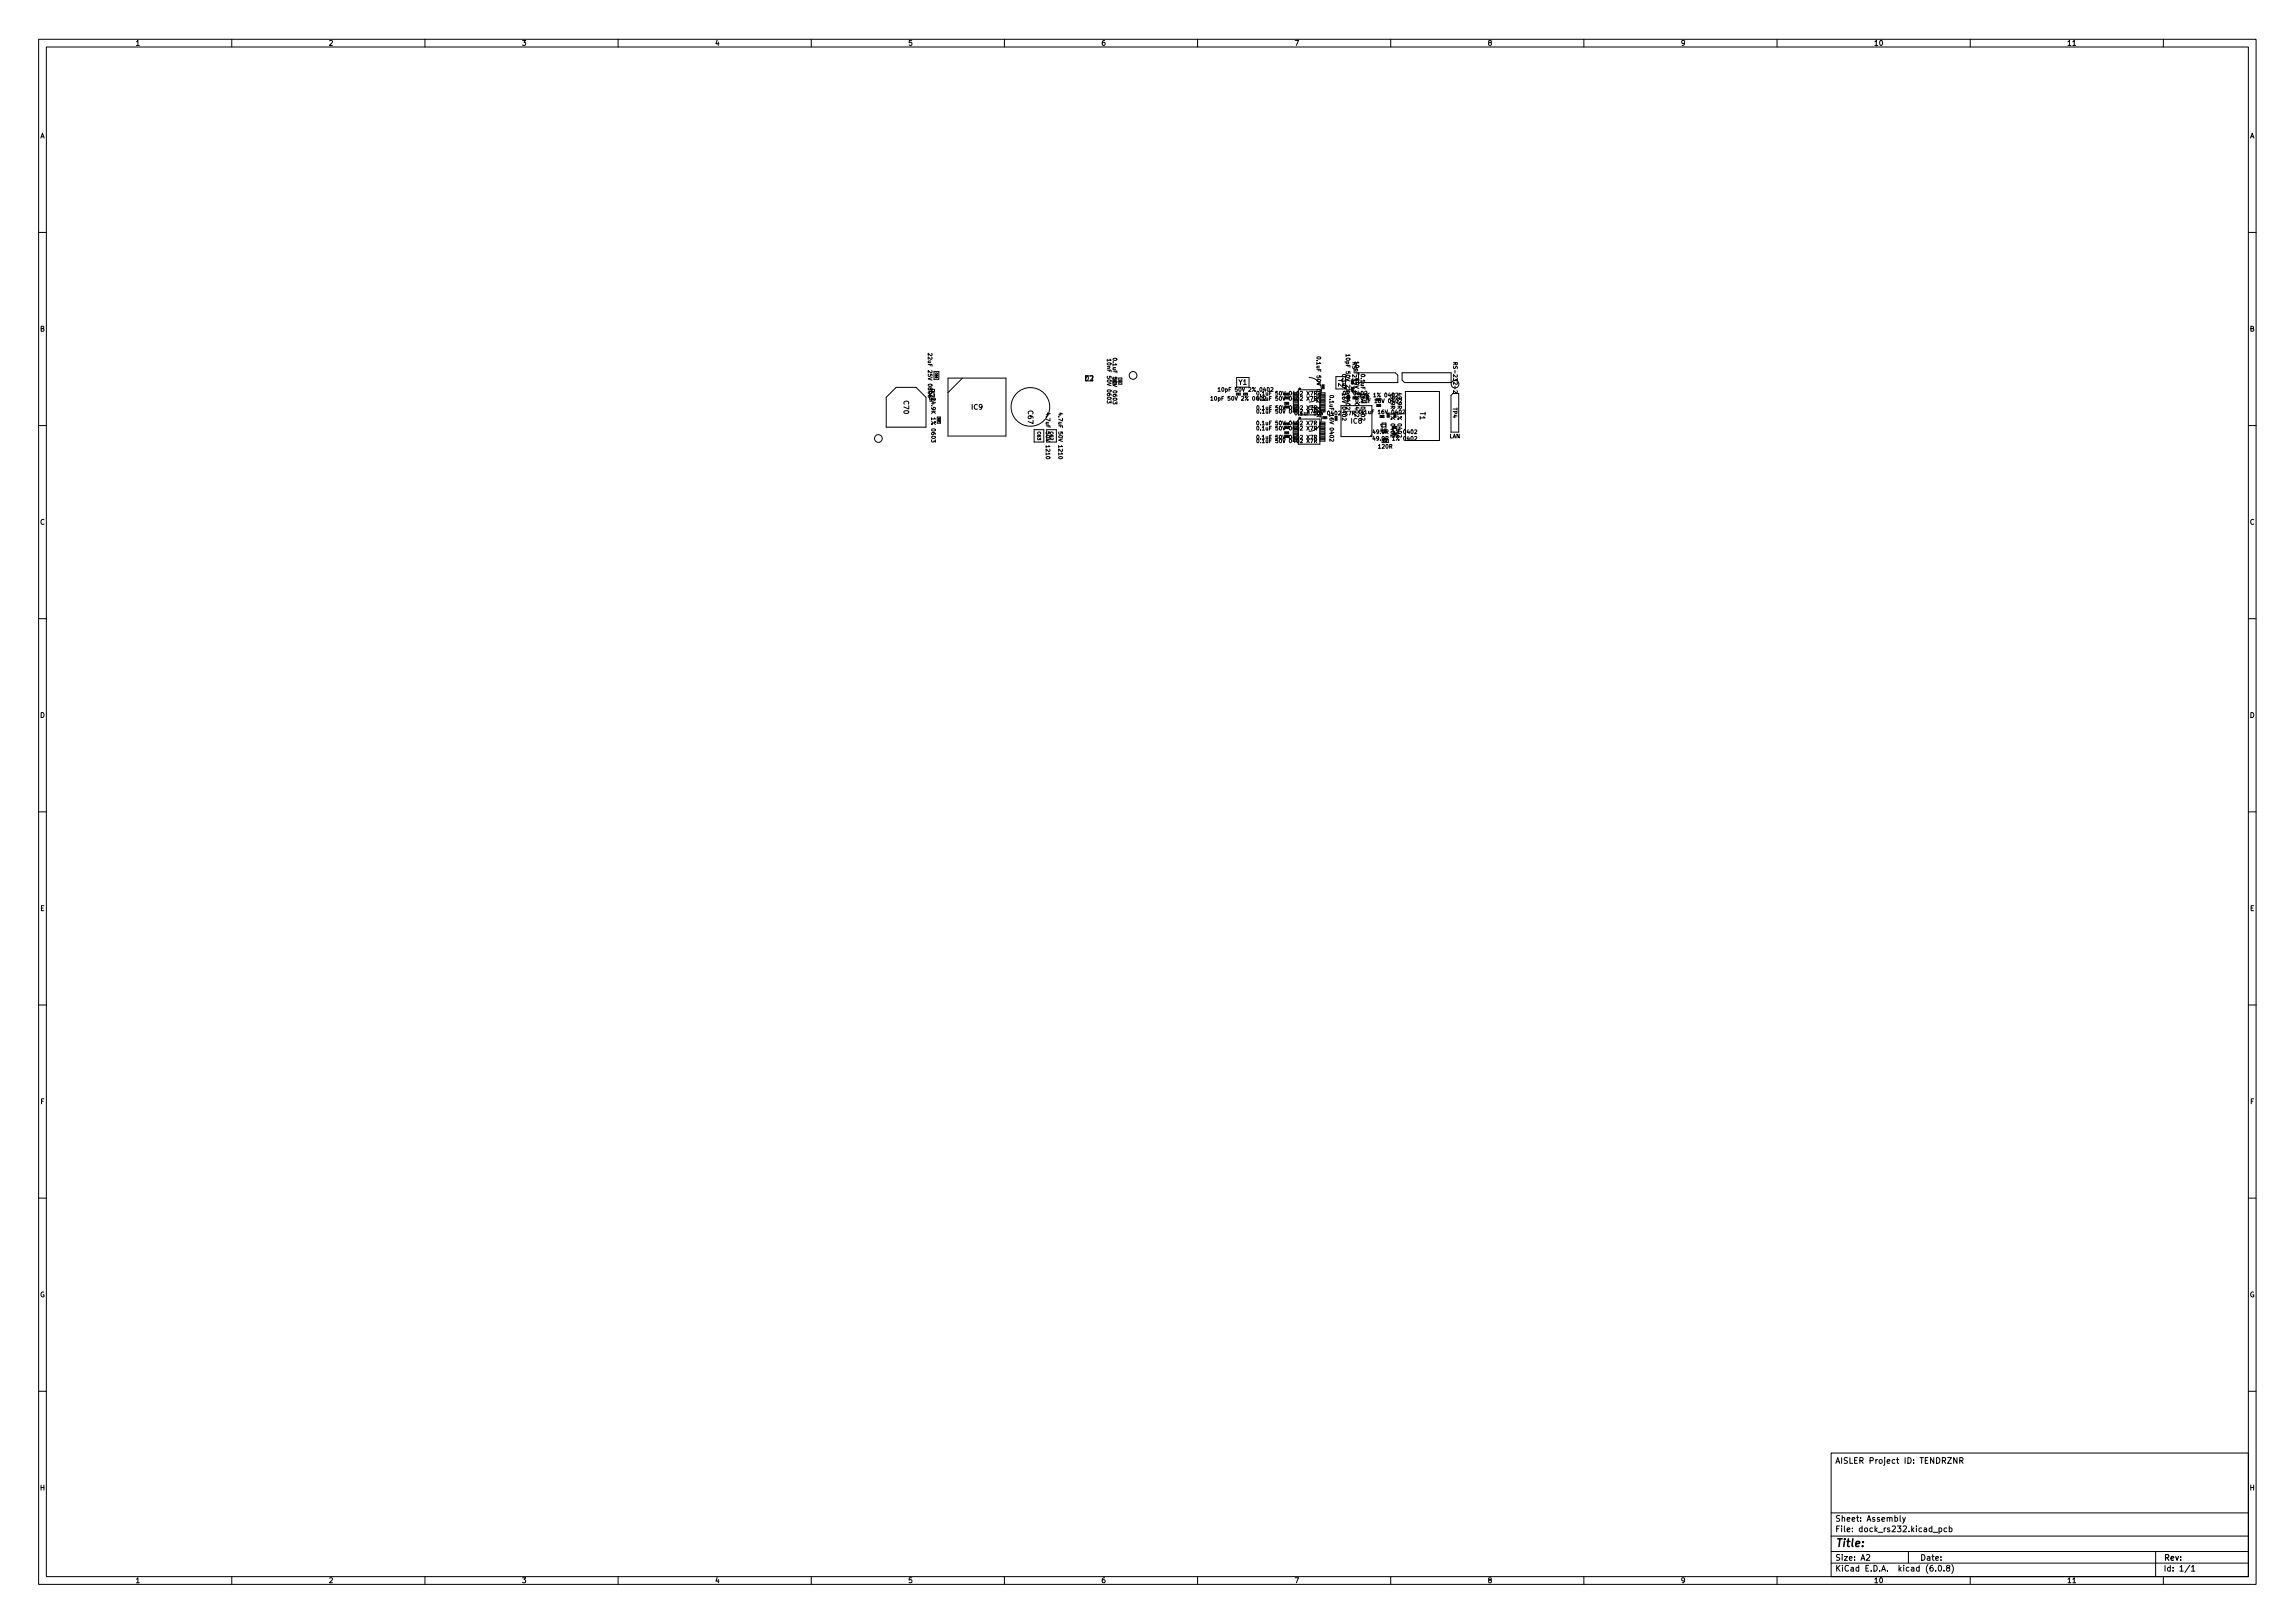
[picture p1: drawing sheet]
<svg xmlns="http://www.w3.org/2000/svg" width="594mm" height="420mm" viewBox="0 0 594 420" stroke-linecap="round" stroke-linejoin="round" font-family="sans-serif">
<defs><g id="words">
<text font-size="2.8" x="475" y="400.5">Title:</text>
<g font-size="2.1">
<text x="475" y="378.9">AISLER Project ID: TENDRZNR</text>
<text x="475" y="393.9">Sheet: Assembly</text>
<text x="475" y="396.6">File: dock_rs232.kicad_pcb</text>
<text x="475" y="406.8">KiCad E.D.A. kicad (6.0.8)</text>
<text x="475" y="404">Size: A2</text>
<text x="497" y="404">Date:</text>
<text x="560" y="404">Rev:</text>
<text x="560" y="406.8">Id: 1/1</text>
</g>
<g font-size="1.8">
<text x="35" y="11.8">1</text>
<text x="85" y="11.8">2</text>
<text x="135" y="11.8">3</text>
<text x="185" y="11.8">4</text>
<text x="235" y="11.8">5</text>
<text x="285" y="11.8">6</text>
<text x="335" y="11.8">7</text>
<text x="385" y="11.8">8</text>
<text x="435" y="11.8">9</text>
<text x="485" y="11.8">10</text>
<text x="535" y="11.8">11</text>
<text x="10.3" y="35.8">A</text>
<text x="582.4" y="35.8">A</text>
<text x="10.3" y="85.8">B</text>
<text x="582.4" y="85.8">B</text>
<text x="240.6" y="100.7" transform="rotate(90 240.6 100.7)">R24</text>
<text x="280.8" y="98.6">D2</text>
<text x="320.6" y="99.6">Y1</text>
<text x="346.4" y="98" transform="rotate(90 346.4 98)">Y2</text>
<text x="233.9" y="103.8" transform="rotate(90 233.9 103.8)">C70</text>
<text x="251.5" y="106">IC9</text>
<text x="266.1" y="106.4" transform="rotate(90 266.1 106.4)">C67</text>
<text x="367.6" y="106.7" transform="rotate(90 367.6 106.7)">T1</text>
<text x="349.8" y="109.7">IC8</text>
<text x="357.4" y="109.6" transform="rotate(90 357.4 109.6)">D1</text>
<text x="10.3" y="135.8">C</text>
<text x="582.4" y="135.8">C</text>
<text x="10.3" y="185.8">D</text>
<text x="582.4" y="185.8">D</text>
<text x="10.4" y="235.8">E</text>
<text x="582.4" y="235.8">E</text>
<text x="10.4" y="285.8">F</text>
<text x="582.5" y="285.8">F</text>
<text x="10.3" y="335.8">G</text>
<text x="582.3" y="335.8">G</text>
<text x="10.3" y="385.8">H</text>
<text x="582.4" y="385.8">H</text>
<text x="35" y="409.8">1</text>
<text x="85" y="409.8">2</text>
<text x="135" y="409.8">3</text>
<text x="185" y="409.8">4</text>
<text x="235" y="409.8">5</text>
<text x="285" y="409.8">6</text>
<text x="335" y="409.8">7</text>
<text x="385" y="409.8">8</text>
<text x="435" y="409.8">9</text>
<text x="485" y="409.8">10</text>
<text x="535" y="409.8">11</text>
</g>
<g font-size="1.4">
<text x="240.2" y="92.4" transform="rotate(90 240.2 92.4)">22uF 25V 0805</text>
<text x="286.6" y="93.9" transform="rotate(90 286.6 93.9)">10nF 50V 0603</text>
<text x="288.1" y="93.7" transform="rotate(90 288.1 93.7)">0.1uF 50V 0603</text>
<text x="340.8" y="93.6" transform="rotate(90 340.8 93.6)">0.1uF 50V 0402 X7R</text>
<text x="348.4" y="92.9" transform="rotate(90 348.4 92.9)">10pF 50V 2% 0402</text>
<text x="350.1" y="94.8" transform="rotate(90 350.1 94.8)">RS-232-1</text>
<text x="350.7" y="94.8" transform="rotate(90 350.7 94.8)">10pF 50V 2% 0402</text>
<text x="376.2" y="94.8" transform="rotate(90 376.2 94.8)">RS-232-2</text>
<text x="316.4" y="101.4">10pF 50V 2% 0402</text>
<text x="336.2" y="101.5">*</text>
<text x="347.4" y="97.9" transform="rotate(90 347.4 97.9)">0.1uF 16V 0402</text>
<text x="352.3" y="97.9" transform="rotate(90 352.3 97.9)">0.1uF 16V 0402</text>
<text x="241.1" y="104" transform="rotate(90 241.1 104)">24.9K 1% 0603</text>
<text x="270.7" y="107.8" transform="rotate(90 270.7 107.8)">4.7uF 50V 1210</text>
<text x="274" y="107.8" transform="rotate(90 274 107.8)">4.7uF 50V 1210</text>
<text x="314.5" y="103.7">10pF 50V 2% 04020.1uF 50V 0402 X7R</text>
<text x="326.5" y="107">0.1uF 50V 0402 X7R</text>
<text x="326.5" y="102.4">0.1uF 50V 0402 X7R</text>
<text x="326.5" y="106.1">0.1uF 50V 0402 X7R</text>
<text x="336.4" y="107.5">0.1uF 50V 0402 X7R</text>
<text x="344.2" y="103.3" transform="rotate(90 344.2 103.3)">0.1uF 16V 0402</text>
<text x="348.1" y="102.3">0R 0402</text>
<text x="351.9" y="104.3">0.1uF 16V 0402</text>
<text x="352.7" y="102.8">12K 1% 0402</text>
<text x="352.8" y="107.2">0.1uF 16V 0402</text>
<text x="360" y="102.7" transform="rotate(90 360 102.7)">49.9R 1% 0402</text>
<text x="361.8" y="102.7" transform="rotate(90 361.8 102.7)">49.9R 1% 0402</text>
<text x="376.1" y="105.6" transform="rotate(90 376.1 105.6)">TP4</text>
<text x="326.5" y="110">0.1uF 50V 0402 X7R</text>
<text x="326.5" y="111.4">0.1uF 50V 0402 X7R</text>
<text x="326.5" y="113.7">0.1uF 50V 0402 X7R</text>
<text x="336.2" y="109.1">*</text>
<text x="356.3" y="112.3">49.9R 1% 0402</text>
<text x="375.2" y="113.4">LAN</text>
<text x="356.3" y="114">49.9R 1% 0402</text>
<text x="356.9" y="116.1">120R</text>
</g>
<g font-size="1.1">
<text x="268.5" y="111.8" transform="rotate(90 268.5 111.8)">C63</text>
<text x="271.8" y="111.8" transform="rotate(90 271.8 111.8)">C62</text>
</g>
<text font-size=".7" x="242.1" y="96.5" transform="rotate(90 242.1 96.5)">C66</text>
<g font-size=".6">
<text x="288.3" y="98.3" transform="rotate(90 288.3 98.3)">C1</text>
<text x="289.8" y="98.3" transform="rotate(90 289.8 98.3)">C2</text>
<text x="242.8" y="108.3" transform="rotate(90 242.8 108.3)">R27</text>
<text x="358.1" y="114.4">FL1</text>
</g>
<g font-size=".4">
<text x="350.4" y="103.1">R36</text>
<text x="356.6" y="103.6">R35</text>
<text x="359.2" y="107.1" transform="rotate(90 359.2 107.1)">R39</text>
<text x="361" y="107.1" transform="rotate(90 361 107.1)">R40</text>
<text x="360.7" y="112.5">R38</text>
<text x="360.7" y="110.8">R37</text>
</g>
<g font-size=".3">
<text x="342.4" y="99.8" transform="rotate(90 342.4 99.8)">C56</text>
<text x="349.9" y="98.6" transform="rotate(90 349.9 98.6)">C42</text>
<text x="349.9" y="100.4" transform="rotate(90 349.9 100.4)">C41</text>
<text x="320.3" y="102.1">C6</text>
<text x="322.2" y="102.2">C7</text>
<text x="332.8" y="102.2">C58</text>
<text x="332.8" y="105.5">C57</text>
<text x="332.8" y="103.1">C55</text>
<text x="332.8" y="104.5">C59</text>
<text x="345.7" y="108" transform="rotate(90 345.7 108)">C39</text>
<text x="349" y="102.6" transform="rotate(90 349 102.6)">C38</text>
<text x="353.8" y="102.5" transform="rotate(90 353.8 102.5)">C53</text>
<text x="356.6" y="105.1">C48</text>
<text x="357.4" y="108">C51</text>
<text x="332.7" y="110.8">C29</text>
<text x="332.8" y="109.9">C32</text>
<text x="332.8" y="112.2">C33</text>
<text x="332.8" y="113.1">C31</text>
<text x="342.6" y="108.3">C30</text>
</g>
</g></defs>
<g fill="none" stroke="#000" stroke-width=".26">
<path d="M10 10.2h574v400h-574zM12 12.2h570v396h-570zM60 10.2v2M110 10.2v2M160 10.2v2M210 10.2v2M260 10.2v2M310 10.2v2M360 10.2v2M410 10.2v2M460 10.2v2M510 10.2v2"/>
<path d="M536.6 11.8h.7M560 10.2v2M10 60.2h2M582 60.2h2M241.2 91.5l.1 .4-.3 .2-.7-.7v.7M241.8 96.2h1.2v2h-1.2zM245.4 97.9h15v15h-15zM249.1 97.9l-3.7 3.7M286.6 93v.5M287.3 93l.3 .3h-1M288.2 92.8a.48 .48 0 0 1 .6-.1 .48 .48 0 0 1 .3 .5 .49 .49 0 0 1-.6 .2 .49 .49 0 0 1-.3-.5zM289.6 97.9h.8v1.6h-.8z"/>
<path d="M320.1 97.7h3.2v2.5h-3.2M338.9 97.7a3.2 3.2 0 0 1 3.2 3.2 3.2 3.2 0 0 1-3.2 3.2M340.9 92.5a.49 .49 0 0 1 .6-.2 .49 .49 0 0 1 .3 .5 .49 .49 0 0 1-.5 .2 .49 .49 0 0 1-.4-.5zM342.2 99.6h.5v1h-.5M345.8 97.5v3.2M347.5 97.1a.49 .49 0 0 1 .6-.2 .49 .49 0 0 1 .3 .5 .49 .49 0 0 1-.5 .2 .49 .49 0 0 1-.4-.5zM348.3 97.5v3.2M348.4 91.8v.5M349.2 91.8l.2 .2h-1M350.2 93.9h1l-.1 .5h-.4l-.1-.5M350.6 94.1l-.4 .4M350.8 93.6v.6"/>
<path d="M351.5 93.6l.3 .3h-1M351.7 96.5h9.5l.6 .6v1.9h-10.1zM352.4 97.1a.49 .49 0 0 1 .5-.2 .49 .49 0 0 1 .4 .5 .49 .49 0 0 1-.6 .2 .49 .49 0 0 1-.3-.5zM362.9 96.5h12.7v2.5h-12l-.7-.6zM376.2 93.9h1v.5h-.4l-.1-.5M376.7 94.1l-.5 .4M10 110.2h2M232 100.3h5.1l2.6 2.6v7.7h-10.3v-7.7zM241.2 113.8l-.1 .5 .2 .2 .4-.1 .1-.3 .3 .4v-.7M242.6 108h.8v1.6h-.8zM267.7 111.2h2.5v3.2h-2.5zM270.8 107.4h.7"/>
<path d="M270.8 118.3a.49 .49 0 0 1 .6-.2 .49 .49 0 0 1 .3 .5 .49 .49 0 0 1-.5 .2 .49 .49 0 0 1-.4-.5zM270.9 111.2h2.5v3.2h-2.5zM271.8 107.1l-.7-.2v.6M274 107.4h.7M274.1 118.3a.49 .49 0 0 1 .6-.2 .49 .49 0 0 1 .3 .5 .49 .49 0 0 1-.6 .2 .49 .49 0 0 1-.3-.5zM275.1 107.1l-.7-.2v.6M286.7 103.7l-.1 .5 .2 .2 .3-.1 .1-.3 .4 .4v-.7M288.2 104l-.1 .4 .2 .2 .3-.1 .1-.2 .4 .3v-.6M313.4 102.9l.3-.3v1M313.4 103.6h.6M315.3 100.6l.3-.3v1M315.3 101.3h.6"/>
<path d="M320 101.8v.5M321 101.8v.5M321.9 101.8v.5M322.9 101.8v.5M325.4 109.1l.1-.1a.46 .46 0 0 1 .4 .5 .46 .46 0 0 1-.5 .4zM325.4 110.4l.1-.1a.46 .46 0 0 1 .4 .6 .46 .46 0 0 1-.5 .4zM325.4 106.1l.2-.1a.46 .46 0 0 1 .3 .5 .46 .46 0 0 1-.5 .4zM325.4 112.8l.2-.1a.46 .46 0 0 1 .3 .5 .46 .46 0 0 1-.5 .4zM325.4 113.7l.2-.1a.46 .46 0 0 1 .3 .5 .46 .46 0 0 1-.5 .4zM325.4 101.4l.2-.1a.46 .46 0 0 1 .3 .5 .46 .46 0 0 1-.5 .4zM325.4 105.1l.2-.1a.46 .46 0 0 1 .3 .5 .46 .46 0 0 1-.5 .4zM326.3 114.5v.1"/>
<path d="M326.7 113.9l.3-.3v1M326.7 114.6h.6M327.7 114l.1 .6 .4-.1M328.2 114v.6M329 100.4l.3-.1 .2 .3-.6 .7h.6M329.1 113.6h-.4v1M330.7 113.6h-.4l-.1 .5 .5-.1v.5h-.5M331.3 113.7l.1-.1a.46 .46 0 0 1 .4 .5 .46 .46 0 0 1-.5 .4zM332 113.6l.4 1 .3-1M332.6 111.8v.5M332.6 104.2v.5M333.6 111.8v.5"/>
<path d="M333.6 104.2v.5M333.8 113.7l.2-.1a.46 .46 0 0 1 .3 .5 .46 .46 0 0 1-.5 .4zM334.8 111.9v.4M334.8 104.3v.4M334.9 113.6l-.2 .7h.6M335.2 114v.6M335.7 113.7l.2-.1a.46 .46 0 0 1 .3 .5 .46 .46 0 0 1-.5 .4zM336.1 108.5h5.6v6.5h-5.6zM336.1 100.9h5.6v6.5h-5.6zM336.6 113.7l.4-.1 .2 .3-.6 .7h.6M338.3 113.6l.6 1M338.9 105.3a3.2 3.2 0 0 1 3.1 3.2 3.2 3.2 0 0 1-3.1 3.2"/>
<path d="M338.9 113.6l-.6 1M339.2 113.6h.7l-.4 1M340.2 109.5h.5l.1-.4-.6-.1v1M340.3 110.9l.4-.1 .1-.4-.5-.1v1.1M340.3 103.2l.4-.1 .1-.4-.5-.1v1M340.3 106.5h.4l.1-.4-.5-.1v1M340.3 113.2l.4-.1 .1-.3-.5-.1v1M340.3 114.1h.4l.1-.4-.5-.1v1M340.3 101.8h.4l.1-.4-.5-.1v1M340.3 105.6l.5-.1v-.4l-.5-.1v1M340.5 109.5l.3 .5M340.5 110.9l.3 .5"/>
<path d="M340.5 113.2l.3 .5M340.5 114.1l.3 .5M341.7 111.2h1.3v.4h-1.3M341.7 110.6h1.3v.4h-1.3M341.7 111.9h1.3v.4h-1.3M341.7 109.3h1.3v.4h-1.3M341.7 109.9h1.3v.4h-1.3M341.7 112.5h1.3v.4h-1.3M341.7 113.2h1.3v.4h-1.3M341.7 113.8h1.3v.4h-1.3M341.7 103.6h1.3v.4h-1.3M341.7 102.3h1.3v.4h-1.3"/>
<path d="M341.7 104.9h1.3v.4h-1.3M341.7 104.3h1.3v.4h-1.3M341.7 105.6h1.3v.4h-1.3M341.7 101.7h1.3v.4h-1.3M341.7 103h1.3v.4h-1.3M342.4 107.9v.5h1v-.5M344.3 102.5a.49 .49 0 0 1 .5-.2 .49 .49 0 0 1 .4 .5 .49 .49 0 0 1-.6 .2 .49 .49 0 0 1-.3-.5zM345.1 113.7l.1 .3-.3 .2-.7-.6v.6M346.1 107.8v1h-.5M347.1 105h8v8h-8zM348.4 108.2l.1 .4-.3 .2-.7-.6v.6M349.4 105.4v.4l-.2 .2-.8-.6v.6"/>
<path d="M350.1 107l.5-.1 .1-.4-.6-.1v1M350.4 107l.3 .4M351.7 107.3l.1 .4-.3 .2-.7-.6v.6M353.2 108.2l.1 .4-.3 .2-.7-.6v.6M353.3 101.4l.3-.1 .2 .3-.6 .7h.6M354.2 102.4v1M355.1 112.5l-.5 .5M355.6 113l-.2 .7h.6M355.6 111.2l-.2 .7h.6M356.4 104.7v.5h1v-.5M357.3 107.6v.5h1v-.5M357.8 113.8v.8h1.6v-.8"/>
<path d="M359.1 106.9v1.1h.5M360.5 110.4h1.1M361 112.6l.1 .4-.3 .2-.7-.7v.7M361.3 101.8h.4l.2 .2-.7 .8h.7M362.7 112.6l.1 .4-.3 .2-.7-.7v.7M362.9 102l-.7-.2v.6M363.1 106.2l.4-.1 .2 .3-.6 .7h.6M363.8 101.3h8.8v12.7h-8.8zM366.2 113.1l.4-.1 .1 .3-.6 .7h.6M366.2 111.4l.4-.1 .1 .3-.6 .7h.6M375.6 102.4l.5-.5h1.5v10h-2zM377.2 101.1v.4l-.2 .2-.8-.6v.6"/>
<path d="M582 110.2h2M10 160.2h2M582 160.2h2M10 210.2h2M582 210.2h2M10 260.2h2M582 260.2h2M10 310.2h2M582 310.2h2M10 360.2h2M474 376.2h108v32h-108zM506.6 377.3v1.5l-.9-1.5v1.5"/>
<path d="M507.3 378.1h.7l.1-.6-.8-.2v1.5M507.7 378.1l.4 .7M582 360.2h2M474 397.7h108M474 391.7h108M491.9 392.3v1.3l.2 .2M492.5 392.8l.4 1M493.2 392.8l-.5 1.4-.2 .1M500.4 396.7h1.2M501.9 395.6l.5-.1 .3 .3-.2 .7h-.6M501.9 395.5v1.5M503.9 395.6l-.4-.1-.3 .3 .2 .7h.5"/>
<path d="M504.6 395.6l.4-.1 .3 .3-.1 .7h-.6M504.6 395v1.5M60 408.2v2M110 408.2v2M160 408.2v2M210 408.2v2M260 408.2v2M310 408.2v2M360 408.2v2M410 408.2v2M460 408.2v2M474 404.7h108"/>
<path d="M474 401.7h108M483.2 402.6l.5-.2 .3 .5-.9 1h.9M494 401.7v3M501.1 406.6v.1M501.9 405.3l.2-.1a.8 .8 0 0 1 .5 .8 .8 .8 0 0 1-.5 .7 .99 .99 0 0 1-.2-1.4zM503.2 406.6v.1M504.2 405.9l-.3-.3v-.2l.7-.1v.4l-.7 .5 .3 .5 .5-.2-.3-.6M505.2 405a1.72 1.72 0 0 1 0 2.3M510 408.2v2M536.6 409.7h.7M558 401.7v6.5M560 408.2v2"/>
<path d="M566.9 405.2l-1.3 1.9M567.3 405.7l.4-.5v1.5M567.3 406.7h.8"/>
<circle cx="293.3" cy="97.2" r="1"/>
<circle cx="376.6" cy="99.4" r="1"/>
<circle cx="227.4" cy="113.5" r="1"/>
<circle cx="266.7" cy="105.3" r="5"/>
</g>
<use href="#words"/>
</svg>
